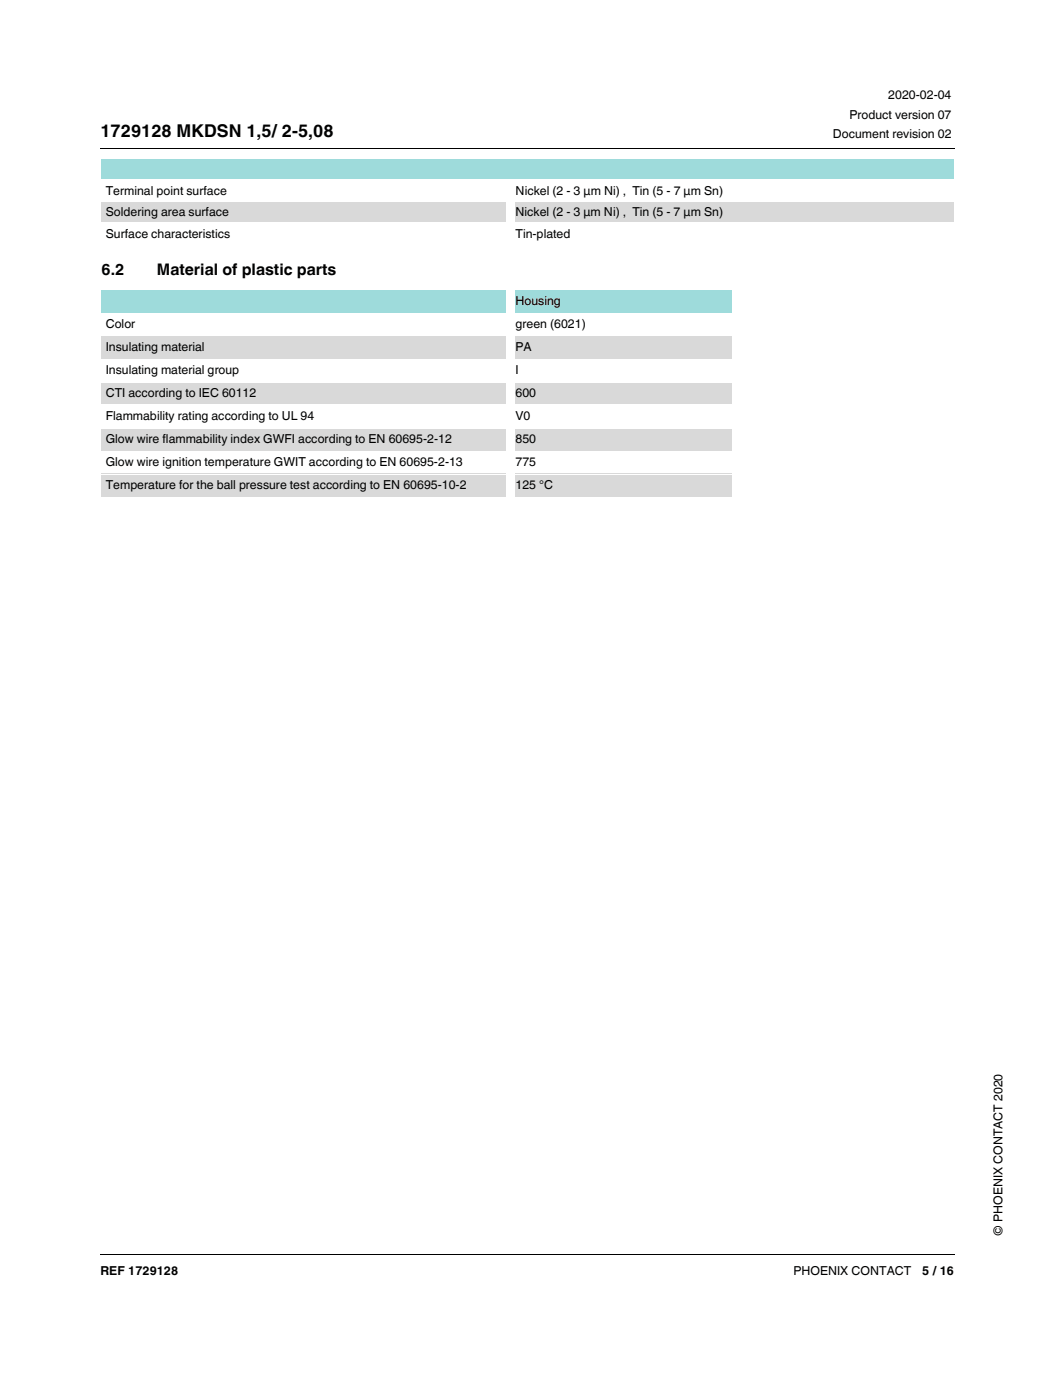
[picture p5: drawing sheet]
<svg xmlns="http://www.w3.org/2000/svg" width="210mm" height="279mm" viewBox="0 0 210 279" stroke-linecap="round" stroke-linejoin="round" font-family="sans-serif">
<defs><g id="words">
<text font-size="3.5" x="20" y="27.4">1729128 MKDSN 1,5/ 2-5,08</text>
<g font-size="3.2">
<text x="20.2" y="54.9">6.2</text>
<text x="31.2" y="54.9">Material of plastic parts</text>
</g>
<g font-size="2.5">
<text x="169.2" y="23.7">Product version 07</text>
<text x="176.9" y="19.7">2020-02-04</text>
<text x="165.9" y="27.5">Document revision 02</text>
<text x="21.1" y="38.9">Terminal point surface</text>
<text x="102.7" y="38.9">Nickel (2 - 3 µm Ni) , Tin (5 - 7 µm Sn)</text>
<text x="21.1" y="47.4">Surface characteristics</text>
<text x="21.1" y="43.1">Soldering area surface</text>
<text x="102.7" y="43.1">Nickel (2 - 3 µm Ni) , Tin (5 - 7 µm Sn)</text>
<text x="102.7" y="47.4">Tin-plated</text>
<text x="21.1" y="65.4">Color</text>
<text x="102.7" y="60.8">Housing</text>
<text x="102.7" y="65.4">green (6021)</text>
<text x="21.1" y="70">Insulating material</text>
<text x="102.7" y="70">PA</text>
<text x="21.1" y="74.6">Insulating material group</text>
<text x="102.6" y="74.6">I</text>
<text x="21.1" y="83.8">Flammability rating according to UL 94</text>
<text x="21.1" y="79.2">CTI according to IEC 60112</text>
<text x="102.6" y="83.8">V0</text>
<text x="102.7" y="79.2">600</text>
<text x="21.1" y="88.4">Glow wire flammability index GWFI according to EN 60695-2-12</text>
<text x="102.7" y="88.4">850</text>
<text x="21.1" y="92.9">Glow wire ignition temperature GWIT according to EN 60695-2-13</text>
<text x="102.7" y="92.9">775</text>
<text x="21.1" y="97.5">Temperature for the ball pressure test according to EN 60695-10-2</text>
<text x="102.7" y="97.5">125 °C</text>
<text x="199.6" y="246.3" transform="rotate(-90 199.6 246.3)">© PHOENIX CONTACT 2020</text>
<text x="20" y="254.2">REF 1729128</text>
<text x="158" y="254.2">PHOENIX CONTACT</text>
<text x="183.7" y="254.2">5 / 16</text>
</g>
</g></defs>
<path d="M19.9 29.4l.1 .2zM19.9 250l.1 .1z" fill="#000"/>
<path d="M20 29.5h170.1M20 250h170.1" fill="none" stroke="#000" stroke-width=".2"/>
<path d="M20 252.1h170v9.9h-170z" fill="#fff"/>
<g fill="#d9d9d9">
<path d="M20 40.1h81.6v4.2h-81.6z"/>
<path d="M101.6 40.1h88.4v4.2h-88.4z"/>
</g>
<path d="M20 31.6h170v4.3h-170z" fill="#9edbdb"/>
<g fill="#fff">
<path d="M20 31.6v16.9z"/>
<path d="M100.7 35.8h1.8v12.8h-1.8z"/>
<path d="M190 31.6v16.9z"/>
<path d="M20 31.6l170 .1z"/>
<path d="M20 35.8l170 .1z"/>
<path d="M20 40.1h170z"/>
<path d="M20 44.3l170 .1z"/>
<path d="M20 48.5l170 .1z"/>
</g>
<path d="M20 57.8h125.8v4.6h-125.8z" fill="#9edbdb"/>
<g fill="#d9d9d9">
<path d="M20 67h81.6v4.5h-81.6z"/>
<path d="M101.6 67h44.2v4.5h-44.2z"/>
<path d="M20 76.1h81.6v4.6h-81.6z"/>
<path d="M101.6 76.1h44.2v4.6h-44.2z"/>
<path d="M20 85.3h81.6v4.6h-81.6z"/>
<path d="M101.6 85.3h44.2v4.6h-44.2z"/>
<path d="M20 94.5h81.6v4.6h-81.6z"/>
<path d="M101.6 94.5h44.2v4.6h-44.2z"/>
</g>
<g fill="#fff">
<path d="M20 57.8v41.2z"/>
<path d="M100.7 57.7h1.8v41.4h-1.8z"/>
<path d="M145.8 57.8v41.2z"/>
<path d="M20 57.8h125.8z"/>
<path d="M20 62.4h125.8z"/>
<path d="M20 66.9l125.8 .1z"/>
<path d="M20 71.5l125.8 .1z"/>
<path d="M20 76.1l125.8 .1z"/>
<path d="M20 80.7l125.8 .1z"/>
<path d="M20 85.3h125.8z"/>
<path d="M20 89.9h125.8z"/>
<path d="M20 94.5h125.8z"/>
<path d="M20 99l125.8 .1z"/>
</g>
<use href="#words"/>
</svg>
